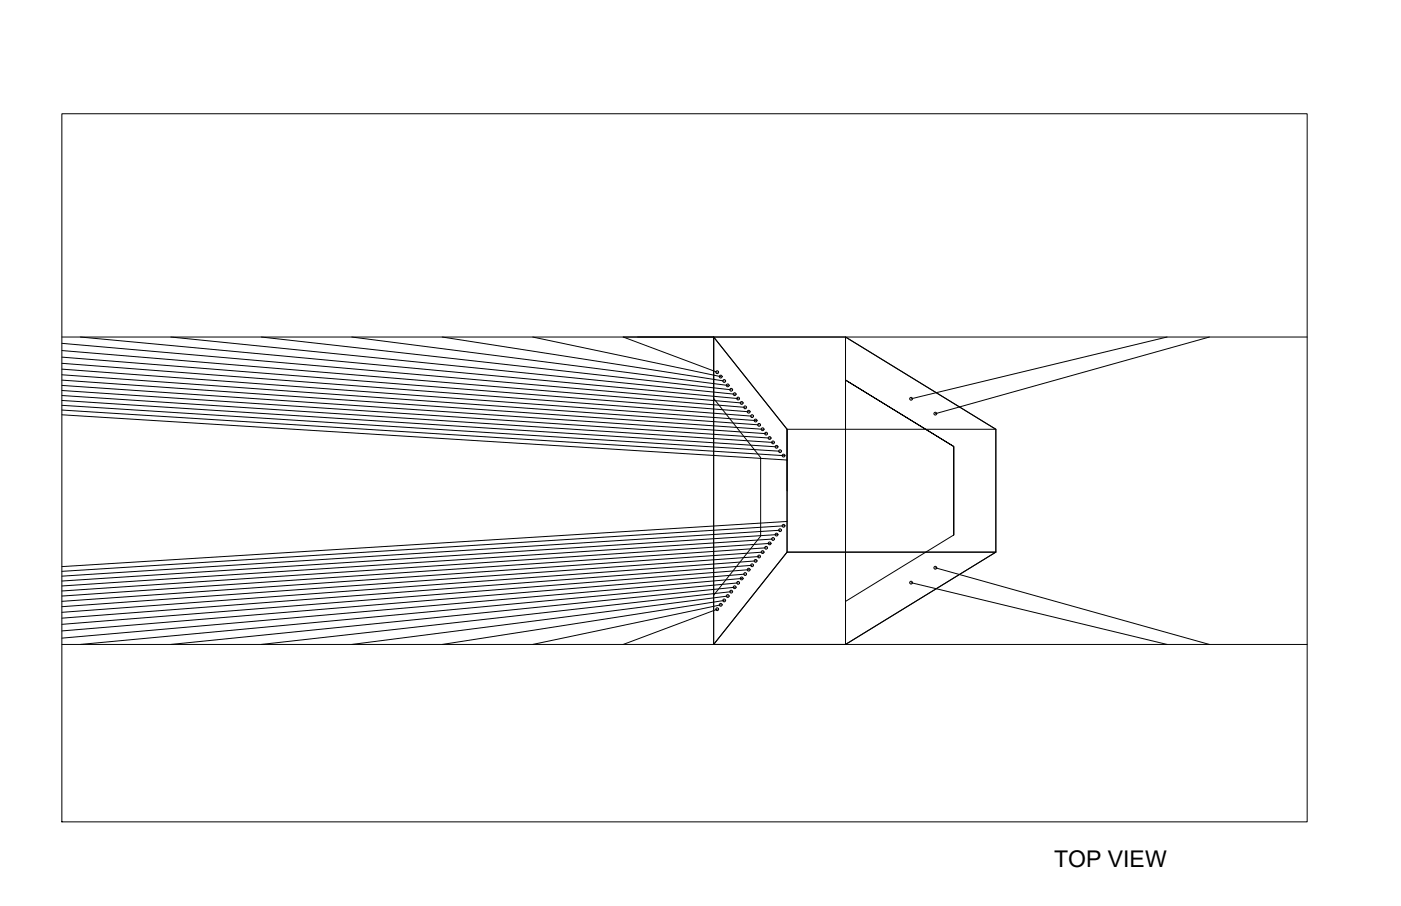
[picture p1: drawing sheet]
<svg xmlns="http://www.w3.org/2000/svg" width="432mm" height="279mm" viewBox="0 0 432 279" stroke-linecap="round" stroke-linejoin="round" font-family="sans-serif">
<defs><g id="words">
<text font-size="7.1" x="324.9" y="267.3">TOP VIEW</text>
</g></defs>
<!-- layer: 0 -->
<g fill="none" stroke="#000" stroke-width=".31">
<path d="M19.1 35.1h383.8v218.4h-383.8zM19.1 103.9h200.9v94.8h-200.9M19.1 118.9l217 14.8M19.1 117.2l215.9 15.2M19.1 115.6l214.9 15.4M19.1 113.8l213.8 15.9M19.1 112l212.7 16.3M19.1 110.1l211.7 16.9M19.1 108.1l210.6 17.5M19.1 105.9l209.5 18.4M24.8 103.9l202.7 19M52.7 103.9l173.7 17.7"/>
<path d="M80.5 103.9l144.9 16.3M108.4 103.9l115.9 15M136.3 103.9l86.9 13.6M164.2 103.9l57.9 12.2M221.1 114.8l-29-10.9h27.9v94.8M359.7 103.9l-78.9 19.1M372.7 103.9l-84.4 23.7M402.9 103.9h-142.3v94.8M19.1 127.9l223.5 14M19.1 126.5l222.4 14M19.1 125l221.3 14.2M19.1 123.5l220.2 14.3"/>
<path d="M19.1 122l219.2 14.4M19.1 120.4l218.1 14.7M220 122.9l14.4 18.2v24.2l-14.4 18.3M306.9 132.4h-64.3v18.9M227.5 179.8l-202.7 18.9M228.6 178.4l-209.5 18.4M229.7 177l-210.6 17.6M230.8 175.7l-211.7 16.8M231.8 174.3l-212.7 16.3M232.9 173l-213.8 15.8M234 171.6l-214.9 15.5M235 170.3l-215.9 15.1"/>
<path d="M236.1 168.9l-217 14.9M237.2 167.6l-218.1 14.7M238.3 166.2l-219.2 14.5M239.3 164.9l-220.2 14.3M240.4 163.5l-221.3 14.2M241.5 162.2l-222.4 14M242.6 170.3h64.3l-46.3 28.4h-40.6zM242.6 170.3v-37.9l-22.6-28.5h40.6l46.3 28.5v37.9M242.6 160.8l-223.5 13.9M280.8 179.7l78.9 19M288.3 175.1l84.4 23.6M294 165v-27.3l-33.4-20.5 33.4 20.5v27.3l-33.4 20.5"/>
<path d="M221.1 187.9l-29 10.8M222.1 186.5l-57.9 12.2M223.2 185.2l-86.9 13.5M224.3 183.8l-115.9 14.9M225.4 182.5l-144.9 16.2M226.4 181.1l-173.7 17.6M260.6 198.7h142.3"/>
<circle cx="221" cy="114.8" r=".43"/>
<circle cx="222.1" cy="116.1" r=".43"/>
<circle cx="223.2" cy="117.5" r=".43"/>
<circle cx="224.3" cy="118.8" r=".43"/>
<circle cx="225.4" cy="120.2" r=".43"/>
<circle cx="226.4" cy="121.6" r=".43"/>
<circle cx="227.5" cy="122.9" r=".43"/>
<circle cx="228.6" cy="124.3" r=".43"/>
<circle cx="229.7" cy="125.6" r=".43"/>
<circle cx="230.7" cy="127" r=".43"/>
<circle cx="231.8" cy="128.3" r=".43"/>
<circle cx="232.9" cy="129.7" r=".43"/>
<circle cx="234" cy="131" r=".43"/>
<circle cx="235" cy="132.4" r=".43"/>
<circle cx="236.1" cy="133.7" r=".43"/>
<circle cx="237.2" cy="135.1" r=".43"/>
<circle cx="238.3" cy="136.4" r=".43"/>
<circle cx="239.3" cy="137.8" r=".43"/>
<circle cx="240.4" cy="139.1" r=".43"/>
<circle cx="280.8" cy="123" r=".43"/>
<circle cx="288.3" cy="127.6" r=".43"/>
<circle cx="241.5" cy="140.5" r=".43"/>
<circle cx="227.5" cy="179.7" r=".43"/>
<circle cx="228.6" cy="178.4" r=".43"/>
<circle cx="229.7" cy="177" r=".43"/>
<circle cx="230.7" cy="175.7" r=".43"/>
<circle cx="231.8" cy="174.3" r=".43"/>
<circle cx="232.9" cy="173" r=".43"/>
<circle cx="234" cy="171.6" r=".43"/>
<circle cx="235" cy="170.3" r=".43"/>
<circle cx="236.1" cy="168.9" r=".43"/>
<circle cx="237.2" cy="167.6" r=".43"/>
<circle cx="238.3" cy="166.2" r=".43"/>
<circle cx="239.3" cy="164.9" r=".43"/>
<circle cx="240.4" cy="163.5" r=".43"/>
<circle cx="241.5" cy="162.2" r=".43"/>
<circle cx="280.8" cy="179.7" r=".43"/>
<circle cx="288.3" cy="175.1" r=".43"/>
<circle cx="221" cy="187.9" r=".43"/>
<circle cx="222.1" cy="186.5" r=".43"/>
<circle cx="223.2" cy="185.2" r=".43"/>
<circle cx="224.3" cy="183.8" r=".43"/>
<circle cx="225.4" cy="182.5" r=".43"/>
<circle cx="226.4" cy="181.1" r=".43"/>
</g>
<use href="#words"/>
</svg>
